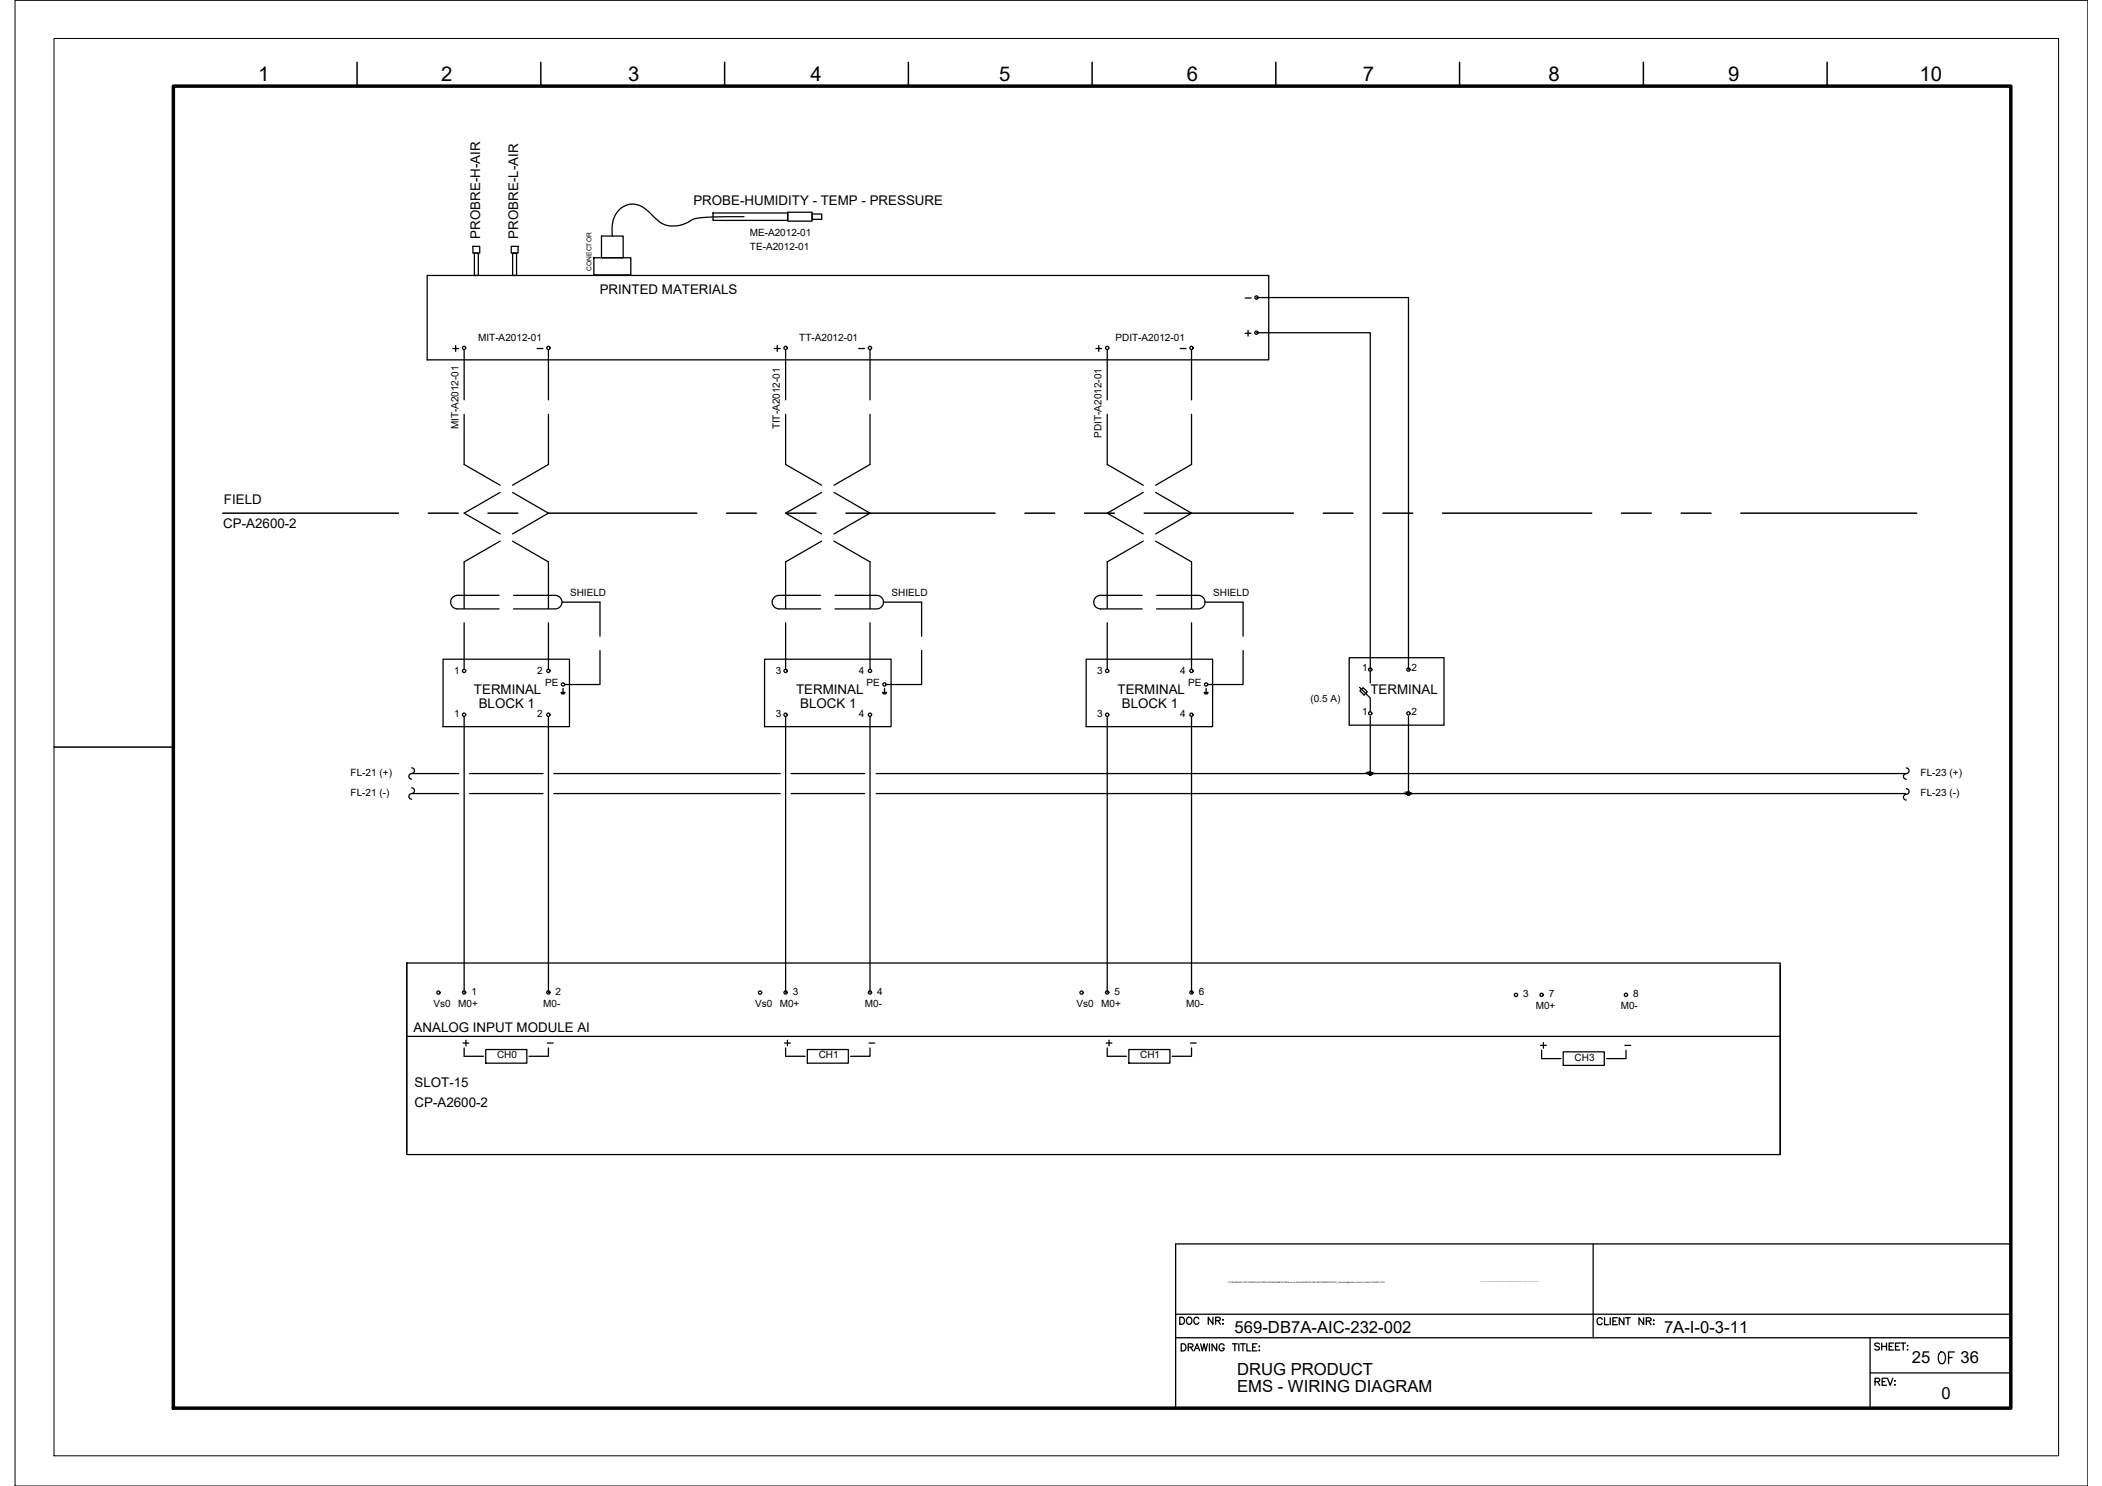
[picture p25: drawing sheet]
<svg xmlns="http://www.w3.org/2000/svg" width="420mm" height="297mm" viewBox="0 0 420 297" stroke-linecap="round" stroke-linejoin="round" font-family="sans-serif">
<defs><g id="words">
<text font-size="5.3" x="386.6" y="273.8">OF</text>
<g font-size="4.4">
<text x="153.8" y="71.6">+</text>
<text x="218" y="71.6">+</text>
</g>
<g font-size="4.1">
<text x="51.6" y="16.2">1</text>
<text x="88.2" y="16.2">2</text>
<text x="125.5" y="16.2">3</text>
<text x="162" y="16.2">4</text>
<text x="199.7" y="16.2">5</text>
<text x="237.2" y="16.2">6</text>
<text x="272.4" y="16.2">7</text>
<text x="309.5" y="16.2">8</text>
<text x="345.4" y="16.2">9</text>
<text x="383.7" y="16.2">10</text>
</g>
<g font-size="4">
<text x="91.7" y="210.3">+</text>
<text x="155.9" y="210.3">+</text>
<text x="220.1" y="210.3">+</text>
<text x="306.9" y="210.6">+</text>
</g>
<g font-size="3.3">
<text x="246.8" y="266.4">569-DB7A-AIC-232-002</text>
<text x="332.6" y="266.5">7A-I-0-3-11</text>
<text x="247.3" y="274.9">DRUG PRODUCT</text>
<text x="382.2" y="272.5">25</text>
<text x="391.9" y="272.5">36</text>
<text x="247.3" y="278.3">EMS - WIRING DIAGRAM</text>
<text x="388" y="279.6">0</text>
</g>
<g font-size="2.7">
<text x="138.6" y="40.9">PROBE-HUMIDITY - TEMP - PRESSURE</text>
<text x="95.9" y="47.7" transform="rotate(-90 95.9 47.7)">PROBRE-H-AIR</text>
<text x="103.6" y="47.7" transform="rotate(-90 103.6 47.7)">PROBRE-L-AIR</text>
<text x="119.9" y="58.8">PRINTED MATERIALS</text>
<text x="44.8" y="100.7">FIELD</text>
<text x="44.6" y="105.6">CP-A2600-2</text>
<text x="94.7" y="138.8">TERMINAL</text>
<text x="95.7" y="141.5">BLOCK 1</text>
<text x="159.1" y="138.8">TERMINAL</text>
<text x="160" y="141.5">BLOCK 1</text>
<text x="223.4" y="138.8">TERMINAL</text>
<text x="224.2" y="141.5">BLOCK 1</text>
<text x="273.9" y="138.6">TERMINAL</text>
<text x="82.7" y="206.3">ANALOG INPUT MODULE AI</text>
<text x="82.9" y="217.3">SLOT-15</text>
<text x="82.9" y="221.3">CP-A2600-2</text>
</g>
<g font-size="2.6">
<text x="248" y="60.7">-</text>
<text x="106.5" y="70.9">-</text>
<text x="170.7" y="70.9">-</text>
<text x="234.9" y="70.9">-</text>
<text x="108.7" y="209.9">-</text>
<text x="172.9" y="209.9">-</text>
<text x="237.1" y="209.9">-</text>
<text x="323.8" y="210.3">-</text>
</g>
<g font-size="2">
<text x="149.9" y="47.3">ME-A2012-01</text>
<text x="149.9" y="49.9">TE-A2012-01</text>
<text x="95.6" y="68.2">MIT-A2012-01</text>
<text x="159.8" y="68.2">TT-A2012-01</text>
<text x="223" y="68.2">PDIT-A2012-01</text>
<text x="91.6" y="85.8" transform="rotate(-90 91.6 85.8)">MIT-A2012-01</text>
<text x="155.9" y="85.8" transform="rotate(-90 155.9 85.8)">TIT-A2012-01</text>
<text x="220.2" y="87.5" transform="rotate(-90 220.2 87.5)">PDIT-A2012-01</text>
<text x="113.9" y="119.2">SHIELD</text>
<text x="178.2" y="119.2">SHIELD</text>
<text x="242.5" y="119.2">SHIELD</text>
<text x="90.8" y="134.6">1</text>
<text x="107.4" y="134.7">2</text>
<text x="109" y="137.1">PE</text>
<text x="155" y="134.6">3</text>
<text x="171.7" y="134.7">4</text>
<text x="173.2" y="137.1">PE</text>
<text x="219.3" y="134.6">3</text>
<text x="235.9" y="134.7">4</text>
<text x="237.5" y="137.1">PE</text>
<text x="272.2" y="134.1">1</text>
<text x="282.1" y="134.1">2</text>
<text x="90.8" y="143.3">1</text>
<text x="107.4" y="143.4">2</text>
<text x="155" y="143.3">3</text>
<text x="171.7" y="143.4">4</text>
<text x="219.3" y="143.3">3</text>
<text x="235.9" y="143.4">4</text>
<text x="261.9" y="140.4">(0.5 A)</text>
<text x="272.2" y="142.9">1</text>
<text x="282.1" y="142.9">2</text>
<text x="70.1" y="155.1">FL-21 (+)</text>
<text x="383.9" y="155.1">FL-23 (+)</text>
<text x="70.1" y="159.1">FL-21 (-)</text>
<text x="383.9" y="159.1">FL-23 (-)</text>
<text x="86.7" y="201.3">Vs0</text>
<text x="91.6" y="201.3">M0+</text>
<text x="94.2" y="198.8">1</text>
<text x="108.6" y="201.3">M0-</text>
<text x="111.1" y="198.8">2</text>
<text x="150.9" y="201.3">Vs0</text>
<text x="155.9" y="201.3">M0+</text>
<text x="158.5" y="198.8">3</text>
<text x="172.9" y="201.3">M0-</text>
<text x="175.3" y="198.8">4</text>
<text x="215.2" y="201.3">Vs0</text>
<text x="220.1" y="201.3">M0+</text>
<text x="222.8" y="198.8">5</text>
<text x="237.1" y="201.3">M0-</text>
<text x="239.6" y="198.8">6</text>
<text x="304.5" y="199.3">3</text>
<text x="307" y="201.7">M0+</text>
<text x="309.6" y="199.3">7</text>
<text x="324" y="201.7">M0-</text>
<text x="326.4" y="199.3">8</text>
<text x="99.4" y="211.6">CH0</text>
<text x="163.6" y="211.6">CH1</text>
<text x="227.9" y="211.6">CH1</text>
<text x="314.7" y="212">CH3</text>
</g>
<text font-size="1.3" x="118.2" y="54.1" transform="rotate(-90 118.2 54.1)">CONECTOR</text>
<text font-size=".4" x="245.6" y="256.4">P:\569-BAXALTA\01.ENG\03.AUTOMACAO\ANDAMENTO\Banco de Dados\569-B7A-INS-INSTRUMENTACAO_moliveira@tessler-com-br-Tessler-5164457.JPG</text>
</g></defs>
<!-- layer: I_DATA -->
<g fill="none" stroke="#000" stroke-width=".25">
<path d="M85.4 55.1h168.2v16.8h-168.2zM90.5 69.7h1.2M91.1 69.1v1.1M248.9 66.6h1.1M249.5 66v1.2M88.6 131.8h25.2v13.5h-25.2zM112.1 138.4h.8M112.2 138.6h.7M112.3 138.7h.5M112.5 137.6v.8M152.8 131.8h25.3v13.5h-25.3zM176.4 138.4h.8"/>
<path d="M176.5 138.6h.6M176.6 138.7h.5M176.8 137.6v.8M217.1 131.8h25.3v13.5h-25.3zM240.7 138.4h.8M240.7 138.6h.7M240.8 138.7h.5M241.1 137.6v.8M269.7 131.5h18.9v13.5h-18.9zM81.3 192.5v37.8M355.8 193v37.8M92.8 211.1h3.8"/>
<path d="M97.1 209.8h8.2v2.7h-8.2zM109.6 209.5v1.6h-3.9M157 211.1h3.9M161.4 209.8h8.2v2.7h-8.2zM173.9 209.5v1.6h-3.9M221.3 211.1h3.9M225.6 209.8h8.2v2.7h-8.2zM238.2 209.5v1.6h-3.9M308.1 211.6h3.9M312.5 210.3h8.2v2.7h-8.2zM325 209.9v1.7h-3.9"/>
<circle cx="92.8" cy="69.6" r=".33"/>
<circle cx="251.1" cy="66.5" r=".33"/>
<circle cx="92.8" cy="134.1" r=".33"/>
<circle cx="109.6" cy="134.1" r=".33"/>
<circle cx="112.5" cy="136.8" r=".33"/>
<circle cx="157" cy="134.1" r=".33"/>
<circle cx="173.9" cy="134.1" r=".33"/>
<circle cx="176.8" cy="136.8" r=".33"/>
<circle cx="221.3" cy="134.1" r=".33"/>
<circle cx="238.2" cy="134.1" r=".33"/>
<circle cx="241.1" cy="136.8" r=".33"/>
<circle cx="273.9" cy="133.8" r=".33"/>
<circle cx="281.5" cy="133.8" r=".33"/>
<circle cx="92.8" cy="142.9" r=".33"/>
<circle cx="109.6" cy="142.9" r=".33"/>
<circle cx="157" cy="142.9" r=".33"/>
<circle cx="173.9" cy="142.9" r=".33"/>
<circle cx="221.3" cy="142.9" r=".33"/>
<circle cx="238.2" cy="142.9" r=".33"/>
<circle cx="273.9" cy="142.6" r=".33"/>
<circle cx="281.5" cy="142.6" r=".33"/>
<circle cx="87.6" cy="198.4" r=".33"/>
<circle cx="92.8" cy="198.4" r=".33"/>
<circle cx="109.6" cy="198.4" r=".33"/>
<circle cx="151.9" cy="198.4" r=".33"/>
<circle cx="157" cy="198.4" r=".33"/>
<circle cx="173.9" cy="198.4" r=".33"/>
<circle cx="216.2" cy="198.4" r=".33"/>
<circle cx="221.3" cy="198.4" r=".33"/>
<circle cx="238.2" cy="198.4" r=".33"/>
<circle cx="303" cy="198.9" r=".33"/>
<circle cx="308.1" cy="198.9" r=".33"/>
<circle cx="325" cy="198.9" r=".33"/>
</g>
<!-- layer: I_TABS -->
<g fill="none" stroke="#000" stroke-width=".25">
<path d="M92.8 69.9v10M109.6 69.9v10M157 69.9v10M173.9 69.9v10M221.3 69.9v10M238.2 69.9v10M92.8 82.8v10l7.2 4.2M100 98.4l-7.2 4.2 7.2 4.1M102.4 98.4l7.2 4.2-7.2 4.1M109.6 82.8v10l-7.2 4.2M157 82.8v10l7.2 4.2M164.2 98.4l-7.2 4.2 7.2 4.1"/>
<path d="M166.7 98.4l7.2 4.2-7.2 4.1M173.9 82.8v10l-7.2 4.2M221.3 82.8v10l7.2 4.2M228.5 98.4l-7.2 4.2 7.2 4.1M231 98.4l7.2 4.2-7.2 4.1M238.2 82.8v10l-7.2 4.2M99.8 119h-8.4a1.35 1.35 0 0 0-1.3 1.4 1.35 1.35 0 0 0 1.3 1.3h8.4M100 108.2l-7.2 4.1v9.3M102.4 108.2l7.2 4.1v9.3M102.6 119h8.4a1.35 1.35 0 0 1 1.3 1.4 1.35 1.35 0 0 1-1.3 1.3h-8.4M164 119h-8.3a1.35 1.35 0 0 0-1.4 1.4 1.35 1.35 0 0 0 1.4 1.3h8.3M164.2 108.2l-7.2 4.1v9.3"/>
<path d="M166.7 108.2l7.2 4.1v9.3M166.9 119h8.4a1.35 1.35 0 0 1 1.3 1.4 1.35 1.35 0 0 1-1.3 1.3h-8.4M228.3 119h-8.3a1.35 1.35 0 0 0-1.4 1.4 1.35 1.35 0 0 0 1.4 1.3h8.3M228.5 108.2l-7.2 4.1v9.3M231 108.2l7.2 4.1v9.3M231.2 119h8.3a1.35 1.35 0 0 1 1.4 1.4 1.35 1.35 0 0 1-1.4 1.3h-8.3M92.8 124.5v9.3M109.6 124.5v9.3M112.3 120.4h7.6v6.8M119.9 130v6.8h-7M157 124.5v9.3M173.9 124.5v9.3"/>
<path d="M176.6 120.4h7.6v6.8M184.2 130v6.8h-7.1M221.3 124.5v9.3M238.2 124.5v9.3M240.9 120.4h7.6v6.8M248.5 130v6.8h-7.1M82.3 153.5a.56 .56 0 0 1 .5 .5 .56 .56 0 0 1-.5 .6 .57 .57 0 0 0-.6 .6 .57 .57 0 0 0 .6 .6M82.3 157.5a.56 .56 0 0 1 .5 .5 .56 .56 0 0 1-.5 .6 .57 .57 0 0 0-.6 .6 .57 .57 0 0 0 .6 .6M381 153.5a.56 .56 0 0 1 .6 .6 .56 .56 0 0 1-.6 .5M381 154.7a.56 .56 0 0 0-.5 .5 .56 .56 0 0 0 .5 .6M381 157.7a.56 .56 0 0 1 .6 .5 .56 .56 0 0 1-.6 .6M381 158.8a.56 .56 0 0 0-.5 .6 .56 .56 0 0 0 .5 .5"/>
</g>
<!-- layer: 0 -->
<g fill="none" stroke="#000" stroke-width=".25">
<path d="M94.5 49.2h1.4v1.4h-1.4zM94.8 50.6h.8v4.5h-.8zM102.2 49.2h1.3v1.4h-1.3zM102.5 50.6h.8v4.5h-.8zM118.7 51.5h7.4v3.5h-7.4zM120.2 47.2h4.4v4.3h-4.4zM142.5 42.6h15v1.5h-15zM148.7 43.3h-4.6a18.5 18.5 0 0 0-5.8 .6 5.4 5.4 0 0 1-7.7-.7 5.5 5.5 0 0 0-4.4-2.4 4.7 4.7 0 0 0-3.9 5.4l.1 1M157.5 42.4h4.8v1.8h-4.8zM162.3 42.8h2v1h-2zM251.2 59.5h30.3v74.3M251.2 66.5h22.7v67.3"/>
<path d="M82.3 154.6h9.4M82.3 158.6h9.4M92.8 143.2v55.2M93.9 154.6h14.6M93.9 158.6h14.6M109.6 143.2v55.2M110.7 154.6h45.3M110.7 158.6h45.3M157 143.2v55.2M158.1 154.6h14.7M158.1 158.6h14.7M173.9 143.2v55.2"/>
<path d="M175.1 154.6h205.8M175.1 158.6h205.8M221.3 143.2v55.2M238.2 143.2v55.2M273.9 143.2v11.4M281.5 143.2v15.4M81.3 192.5h274.5v38.3h-274.5zM81.3 207.2h274.5"/>
<circle cx="273.9" cy="154.6" r=".29"/>
<circle cx="281.5" cy="158.6" r=".29"/>
</g>
<!-- layer: G-TTLB-TTLB -->
<path d="M34.6 17.2h367.3v264.3h-367.3z" fill="none" stroke="#000" stroke-width=".7"/>
<!-- layer: G-TTLB-OTLN -->
<path d="M10.8 7.7h400.7v283.3h-400.7z" fill="none" stroke="#000" stroke-width=".2"/>
<!-- layer: G-TTLB-INDX -->
<path d="M71.4 12.5v4.7M108.1 12.5v4.7M144.8 12.5v4.7M181.6 12.5v4.7M218.3 12.5v4.7M255 12.5v4.7M291.7 12.5v4.7M328.5 12.5v4.7M365.2 12.5v4.7M10.8 149.3h23.8" fill="none" stroke="#000" stroke-width=".3"/>
<!-- layer: LGSP IA4$0$LG_PLOT -->
<path d="M318.5 248.7v18.7M235 262.7h166.9M235 267.4h166.9M373.8 274.4h28.1M373.8 267.4v14.1M235 281.5h166.9" fill="none" stroke="#000" stroke-width=".25"/>
<!-- layer: LG_PLOT -->
<g fill="none" stroke="#000" stroke-width=".25">
<path d="M401.9 248.7h-166.9v32.8M235.8 263.3h.5a.76 .76 0 0 1 .5 .7 .76 .76 0 0 1-.5 .7h-.5zM236.1 268.6h.5a.76 .76 0 0 1 .5 .7 .76 .76 0 0 1-.5 .7h-.5zM237.4 263.4a.66 .66 0 0 1 .9 .6 .66 .66 0 0 1-.9 .6l-.2-.4v-.4zM237.5 269.3l.8-.1 .2-.3-.4-.3h-.6v1.4M238 269.3l.5 .7M238.7 270l.6-1.4 .5 1.4M238.9 269.5h.7M239.6 263.6a.51 .51 0 0 0-.6-.3 .51 .51 0 0 0-.4 .5v.4a.51 .51 0 0 0 .4 .5 .51 .51 0 0 0 .6-.3M240 268.6l.3 1.4 .4-1.4 .3 1.4 .3-1.4M241.7 268.6v1.4M242.4 263.3v1.4l-.9-1.4v1.4"/>
<path d="M243 264l.8-.1 .1-.5-.9-.1v1.4M243.2 268.6v1.4l-.9-1.4v1.4M243.5 264l.4 .7M244.4 263.8h.1zM244.4 264.6h.1zM244.7 269a.52 .52 0 0 0-.6-.4 .52 .52 0 0 0-.4 .5v.4a.51 .51 0 0 0 .5 .5 .51 .51 0 0 0 .5-.5h-.4M246.4 268.6h.9M246.8 268.6v1.4M247.6 268.6v1.4M248 268.6h.9M248.4 268.6v1.4M249.2 268.6v1.4h.8"/>
<path d="M250.4 269.3h.5M251.2 268.6h-.8v1.4h.8M251.7 269.1h.1zM251.7 269.9h.1zM320.3 263.7a.52 .52 0 0 0-.6-.3 .52 .52 0 0 0-.5 .5v.4a.53 .53 0 0 0 .5 .5 .53 .53 0 0 0 .6-.3M320.7 263.4v1.4h.8M321.9 263.4v1.4M322.4 264.1h.5M323.3 263.4h-.9v1.4h.9M324.6 263.4v1.4l-.9-1.4v1.4M324.9 263.4h1M325.4 263.4v1.4"/>
<path d="M328.5 263.4v1.4l-.9-1.4v1.4M329.1 264.1h.6l.3-.4-.3-.3h-.6v1.4M329.6 264.1l.4 .7M330.5 263.9h.1zM330.5 264.7h.1zM374.8 276.2l.8-.1 .1-.5-.3-.1h-.6v1.4M375.3 276.2l.4 .7M375.7 268.7l-.4-.2h-.4l-.2 .2 .1 .2 .7 .4 .2 .4-.4 .2-.6-.2M376.1 268.5v1.4M376.1 269.1h1M376.2 276.2h.5M377.1 275.5h-.9v1.4h.9"/>
<path d="M377.1 268.5v1.4M377.3 275.5l.5 1.4 .6-1.4M377.6 269.1h.5M378.5 268.5h-.9v1.4h.9M378.7 276h.1zM378.7 276.8h.1zM378.9 269.1h.5M379.8 268.5h-.9v1.4h.9M380 268.5h.9M380.4 268.5v1.4M381.2 269h.2zM381.2 269.8h.2z"/>
</g>
<!-- layer: EI-CTRL -->
<path d="M271.8 137.4l2.1 2.1v2.8M271.8 138.1l.7-.6 .8 .8-.6 .6zM273.9 134.2v2.3" fill="none" stroke="#000" stroke-width=".25"/>
<!-- layer: 0 -->
<g fill="#000" stroke="#000" stroke-width=".2">
<path d="M273.8 154.4h.1zM281.4 158.4h.1z"/>
<path d="M273.8 154.4h.1zM273.8 154.4h.1z"/>
<path d="M273.7 154.4h.2zM273.7 154.4h.2z"/>
<path d="M273.7 154.4l.2 .1zM273.7 154.4l.2 .1z"/>
<path d="M273.7 154.5h.2zM273.7 154.5h.2z"/>
<path d="M273.6 154.5l.3 .1zM273.6 154.5l.3 .1z"/>
<path d="M273.6 154.6h.3zM273.6 154.6h.3z"/>
<path d="M273.8 154.9h.2zM273.8 154.9h.1z"/>
<path d="M273.9 154.4h.1zM273.9 154.4h.1z"/>
<path d="M273.9 154.4h.2zM273.9 154.4h.2z"/>
<path d="M273.8 154.9h.2zM273.8 154.9h.2z"/>
<path d="M273.9 154.4h.2zM273.9 154.4h.2z"/>
<path d="M273.7 154.9h.4zM273.7 154.9h.3z"/>
<path d="M273.9 154.4l.3 .1zM273.9 154.4l.3 .1z"/>
<path d="M273.7 154.8h.4zM273.7 154.8l.4 .1z"/>
<path d="M273.9 154.5h.3zM273.9 154.5h.3z"/>
<path d="M273.6 154.8h.6zM273.6 154.8h.5z"/>
<path d="M273.9 154.5l.3 .1zM273.9 154.5l.3 .1z"/>
<path d="M273.6 154.7h.6zM273.6 154.7l.6 .1z"/>
<path d="M273.9 154.6h.3zM273.9 154.6h.3z"/>
<path d="M273.6 154.6l.6 .1zM273.6 154.6l.6 .1z"/>
<path d="M273.6 154.7h.6zM273.6 154.7h.6z"/>
<path d="M281.4 158.4h.1zM281.4 158.4h.1z"/>
<path d="M281.4 158.4h.1zM281.4 158.4h.1z"/>
<path d="M281.3 158.4l.2 .1zM281.3 158.4l.2 .1z"/>
<path d="M281.3 158.5h.2zM281.3 158.5h.2z"/>
<path d="M281.3 158.5l.2 .1zM281.3 158.5l.2 .1z"/>
<path d="M281.3 158.6h.2zM281.3 158.6h.2z"/>
<path d="M281.5 158.3l.1 .1zM281.5 158.3l.1 .1z"/>
<path d="M281.5 158.9h.1zM281.5 158.9h.1z"/>
<path d="M281.5 158.4h.2zM281.5 158.4h.2z"/>
<path d="M281.5 158.4h.2zM281.5 158.4h.2z"/>
<path d="M281.4 158.9h.3zM281.4 158.9h.2z"/>
<path d="M281.5 158.4h.3zM281.5 158.4h.3z"/>
<path d="M281.4 158.9h.3zM281.4 158.9h.3z"/>
<path d="M281.5 158.4l.3 .1zM281.5 158.4l.3 .1z"/>
<path d="M281.3 158.8h.5zM281.3 158.8l.4 .1z"/>
<path d="M281.5 158.5h.3zM281.5 158.5h.3z"/>
<path d="M281.3 158.8h.5zM281.3 158.8h.5z"/>
<path d="M281.5 158.5l.3 .1zM281.5 158.5l.3 .1z"/>
<path d="M281.3 158.7h.5zM281.3 158.7l.5 .1z"/>
<path d="M281.5 158.6h.3zM281.5 158.6h.3z"/>
<path d="M281.3 158.6l.5 .1zM281.3 158.6l.5 .1z"/>
<path d="M281.3 158.7h.5zM281.3 158.7h.5z"/>
</g>
<!-- layer: I_LIMIT_LINE -->
<g fill="none" stroke="#000" stroke-width=".3">
<path d="M44.5 102.6h35.2M85.6 102.6h6M97.5 102.6h6M109.5 102.6h29.8M145.2 102.6h6M157.2 102.6h5.9M169.1 102.6h29.8M204.9 102.6h5.9M216.8 102.6h6M228.7 102.6h29.8M264.5 102.6h5.9M276.4 102.6h6"/>
<path d="M288.3 102.6h29.9M324.1 102.6h6M336 102.6h6M348 102.6h35.1"/>
</g>
<!-- layer: 0 -->
<path d="M3 .1h414.3v296.9h-414.3z" fill="none" stroke="#000" stroke-width=".2"/>
<use href="#words"/>
</svg>
